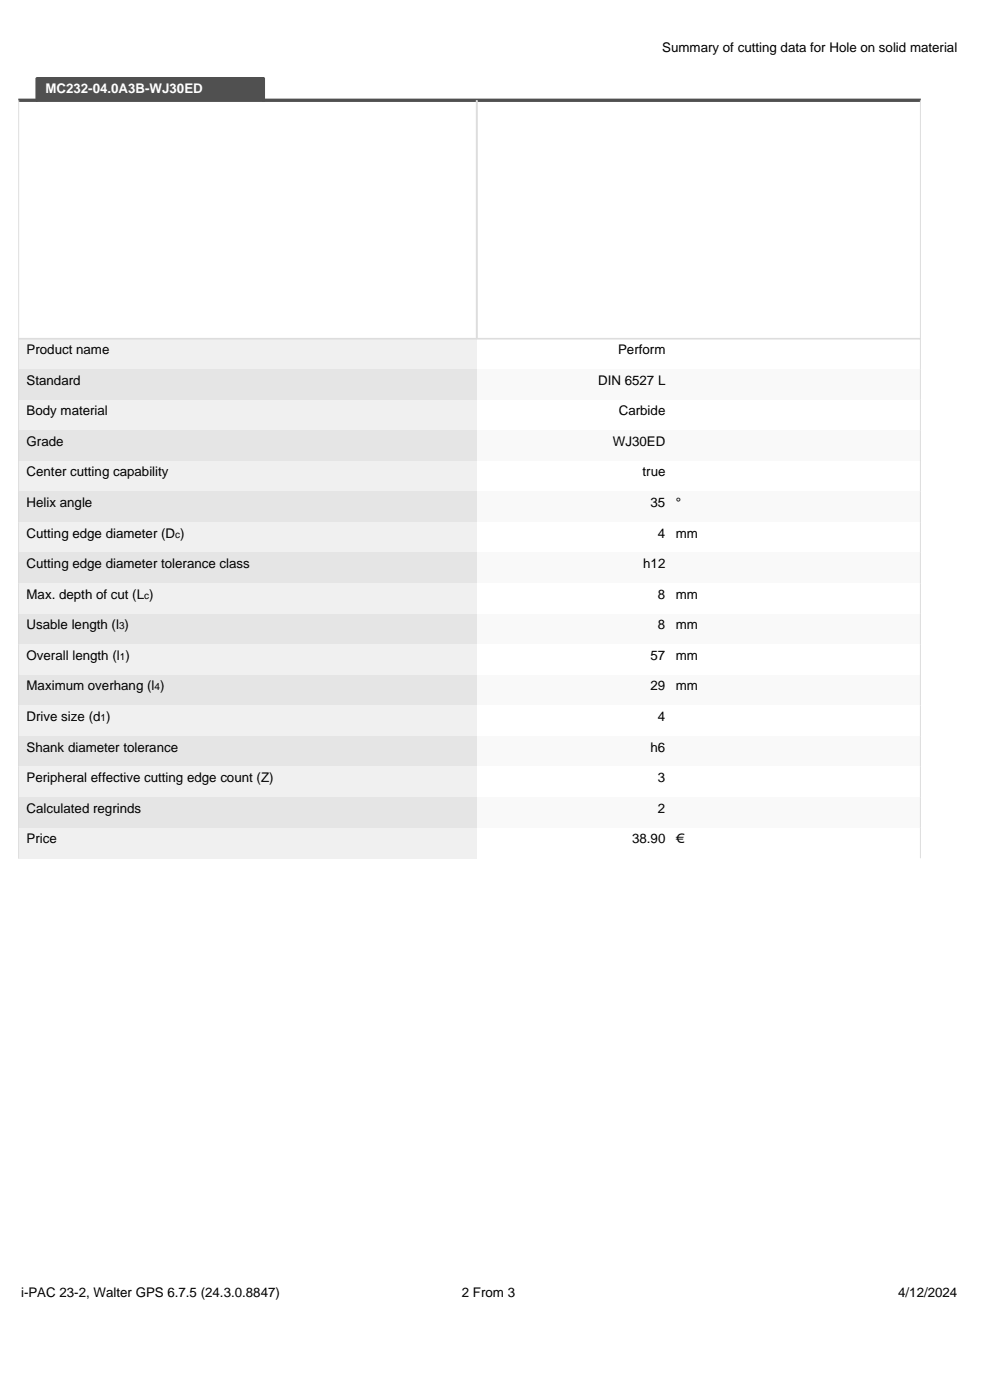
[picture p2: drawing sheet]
<svg xmlns="http://www.w3.org/2000/svg" width="210mm" height="297mm" viewBox="0 0 210 297" stroke-linecap="round" stroke-linejoin="round" font-family="sans-serif">
<defs><g id="words">
<g font-size="2.8">
<text x="140.5" y="11.1">Summary of cutting data for Hole on solid material</text>
<text x="5.6" y="75.1">Product name</text>
<text x="131.1" y="75.1">Perform</text>
<text x="5.6" y="81.6">Standard</text>
<text x="126.9" y="81.6">DIN 6527 L</text>
<text x="5.6" y="88.1">Body material</text>
<text x="131.3" y="88.1">Carbide</text>
<text x="5.6" y="94.6">Grade</text>
<text x="130" y="94.6">WJ30ED</text>
<text x="5.6" y="101.1">Center cutting capability</text>
<text x="136.3" y="101.1">true</text>
<text x="5.6" y="107.5">Helix angle</text>
<text x="138" y="107.5">35</text>
<text x="143.4" y="107.5">°</text>
<text x="5.6" y="114">Cutting edge diameter (D )</text>
<text x="139.6" y="114">4</text>
<text x="143.4" y="114">mm</text>
<text x="5.6" y="120.5">Cutting edge diameter tolerance class</text>
<text x="136.4" y="120.5">h12</text>
<text x="5.6" y="127">Max. depth of cut (L )</text>
<text x="139.6" y="127">8</text>
<text x="143.4" y="127">mm</text>
<text x="5.6" y="133.5">Usable length (l )</text>
<text x="139.6" y="133.5">8</text>
<text x="143.4" y="133.5">mm</text>
<text x="5.6" y="140">Overall length (l )</text>
<text x="138" y="140">57</text>
<text x="143.4" y="140">mm</text>
<text x="5.6" y="146.5">Maximum overhang (l )</text>
<text x="138" y="146.5">29</text>
<text x="143.4" y="146.5">mm</text>
<text x="5.6" y="153">Drive size (d )</text>
<text x="139.6" y="153">4</text>
<text x="5.6" y="159.4">Shank diameter tolerance</text>
<text x="138" y="159.4">h6</text>
<text x="5.6" y="165.9">Peripheral effective cutting edge count (Z)</text>
<text x="139.6" y="165.9">3</text>
<text x="5.6" y="172.4">Calculated regrinds</text>
<text x="139.6" y="172.4">2</text>
<text x="5.6" y="178.9">Price</text>
<text x="134.1" y="178.9">38.90</text>
<text x="143.4" y="178.9">€</text>
<text x="4.5" y="275.1">i-PAC 23-2, Walter GPS 6.7.5 (24.3.0.8847)</text>
<text x="98" y="275.2">2 From 3</text>
<text x="190.5" y="275.2">4/12/2024</text>
</g>
<text font-size="2.8" fill="#fff" x="9.6" y="19.7">MC232-04.0A3B-WJ30ED</text>
<g font-size="2.1">
<text x="37.2" y="114">c</text>
<text x="30.6" y="127">c</text>
<text x="25.2" y="133.5">3</text>
<text x="25.4" y="140">1</text>
<text x="32.8" y="146.5">4</text>
<text x="21.3" y="153">1</text>
</g>
</g></defs>
<path d="M7.9 16.4h48v4.9h-48z" fill="#505050"/>
<path d="M3.9 71.9h97.2v6.4h-97.2z" fill="#f0f0f0"/>
<g fill="#fff">
<path d="M101.1 71.9h41.6v6.4h-41.6z"/>
<path d="M142.7 71.9h52.6v6.4h-52.6z"/>
</g>
<path d="M3.9 78.3h97.2v6.5h-97.2z" fill="#e5e5e5"/>
<g fill="#f9f9f9">
<path d="M101.1 78.3h41.6v6.5h-41.6z"/>
<path d="M142.7 78.3h52.6v6.5h-52.6z"/>
</g>
<path d="M3.9 84.8h97.2v6.5h-97.2z" fill="#f0f0f0"/>
<g fill="#fff">
<path d="M101.1 84.8h41.6v6.5h-41.6z"/>
<path d="M142.7 84.8h52.6v6.5h-52.6z"/>
</g>
<path d="M3.9 91.3h97.2v6.5h-97.2z" fill="#e5e5e5"/>
<g fill="#f9f9f9">
<path d="M101.1 91.3h41.6v6.5h-41.6z"/>
<path d="M142.7 91.3h52.6v6.5h-52.6z"/>
</g>
<path d="M3.9 97.8h97.2v6.5h-97.2z" fill="#f0f0f0"/>
<g fill="#fff">
<path d="M101.1 97.8h41.6v6.5h-41.6z"/>
<path d="M142.7 97.8h52.6v6.5h-52.6z"/>
</g>
<path d="M3.9 104.3h97.2v6.5h-97.2z" fill="#e5e5e5"/>
<g fill="#f9f9f9">
<path d="M101.1 104.3h41.6v6.5h-41.6z"/>
<path d="M142.7 104.3h52.6v6.5h-52.6z"/>
</g>
<path d="M3.9 110.8h97.2v6.4h-97.2z" fill="#f0f0f0"/>
<g fill="#fff">
<path d="M101.1 110.8h41.6v6.4h-41.6z"/>
<path d="M142.7 110.8h52.6v6.4h-52.6z"/>
</g>
<path d="M3.9 117.2h97.2v6.5h-97.2z" fill="#e5e5e5"/>
<g fill="#f9f9f9">
<path d="M101.1 117.2h41.6v6.5h-41.6z"/>
<path d="M142.7 117.2h52.6v6.5h-52.6z"/>
</g>
<path d="M3.9 123.7h97.2v6.5h-97.2z" fill="#f0f0f0"/>
<g fill="#fff">
<path d="M101.1 123.7h41.6v6.5h-41.6z"/>
<path d="M142.7 123.7h52.6v6.5h-52.6z"/>
</g>
<path d="M3.9 130.2h97.2v6.5h-97.2z" fill="#e5e5e5"/>
<g fill="#f9f9f9">
<path d="M101.1 130.2h41.6v6.5h-41.6z"/>
<path d="M142.7 130.2h52.6v6.5h-52.6z"/>
</g>
<path d="M3.9 136.7h97.2v6.5h-97.2z" fill="#f0f0f0"/>
<g fill="#fff">
<path d="M101.1 136.7h41.6v6.5h-41.6z"/>
<path d="M142.7 136.7h52.6v6.5h-52.6z"/>
</g>
<path d="M3.9 143.2h97.2v6.5h-97.2z" fill="#e5e5e5"/>
<g fill="#f9f9f9">
<path d="M101.1 143.2h41.6v6.5h-41.6z"/>
<path d="M142.7 143.2h52.6v6.5h-52.6z"/>
</g>
<path d="M3.9 149.7h97.2v6.5h-97.2z" fill="#f0f0f0"/>
<g fill="#fff">
<path d="M101.1 149.7h41.6v6.5h-41.6z"/>
<path d="M142.7 149.7h52.6v6.5h-52.6z"/>
</g>
<path d="M3.9 156.2h97.2v6.4h-97.2z" fill="#e5e5e5"/>
<g fill="#f9f9f9">
<path d="M101.1 156.2h41.6v6.4h-41.6z"/>
<path d="M142.7 156.2h52.6v6.4h-52.6z"/>
</g>
<path d="M3.9 162.6h97.2v6.5h-97.2z" fill="#f0f0f0"/>
<g fill="#fff">
<path d="M101.1 162.6h41.6v6.5h-41.6z"/>
<path d="M142.7 162.6h52.6v6.5h-52.6z"/>
</g>
<path d="M3.9 169.1h97.2v6.5h-97.2z" fill="#e5e5e5"/>
<g fill="#f9f9f9">
<path d="M101.1 169.1h41.6v6.5h-41.6z"/>
<path d="M142.7 169.1h52.6v6.5h-52.6z"/>
</g>
<path d="M3.9 175.6h97.2v6.5h-97.2z" fill="#f0f0f0"/>
<g fill="#fff">
<path d="M101.1 175.6h41.6v6.5h-41.6z"/>
<path d="M142.7 175.6h52.6v6.5h-52.6z"/>
</g>
<path d="M7.9 16.5v5M55.9 16.5v5M3.9 21.3h191.4" fill="none" stroke="#505050" stroke-width=".71" stroke-linecap="butt"/>
<path d="M7.6 16.6h48.5" fill="none" stroke="#505050" stroke-width=".35"/>
<path d="M4 21.3v160.8M195.2 21.3v160.8" fill="none" stroke="#ddd" stroke-width=".21"/>
<path d="M101.1 21.3v50.6M4 71.9h191.2" fill="none" stroke="#ddd" stroke-width=".35"/>
<use href="#words"/>
</svg>
